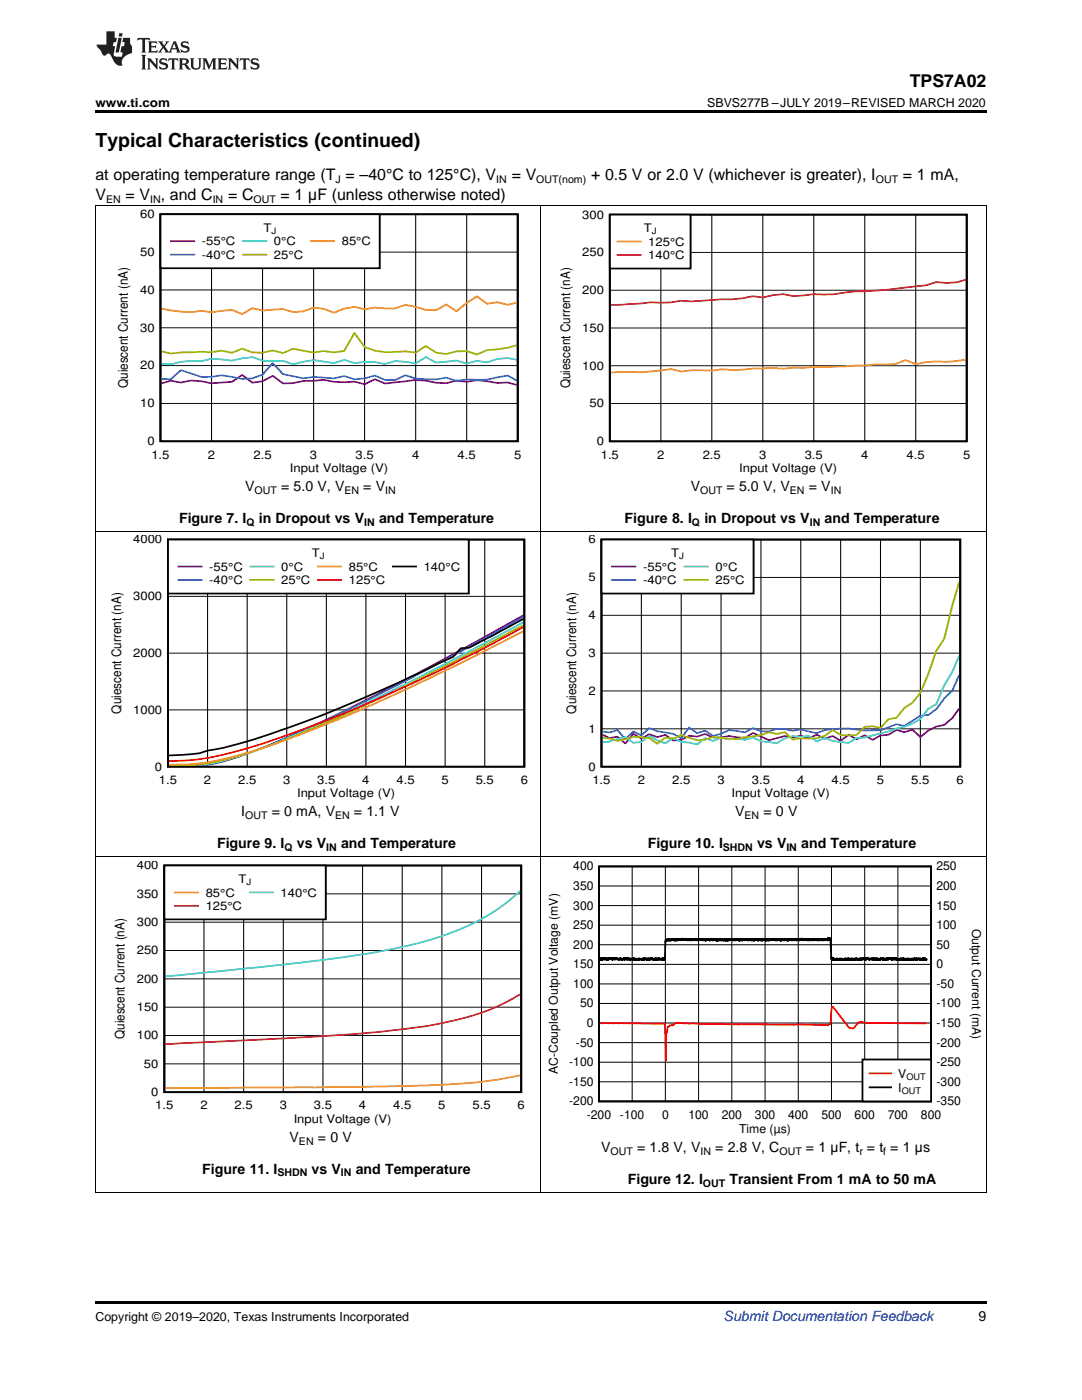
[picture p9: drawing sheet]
<svg xmlns="http://www.w3.org/2000/svg" width="216mm" height="279mm" viewBox="0 0 216 279" stroke-linecap="round" stroke-linejoin="round" font-family="sans-serif">
<defs><g id="words">
<text font-size="3.9" x="19" y="29.3">Typical Characteristics (continued)</text>
<text font-size="3.5" x="181.5" y="17.3">TPS7A02</text>
<g font-size="3.2">
<text x="19" y="36">at operating temperature range (T = –40°C to 125°C), V</text>
<text x="102.1" y="36">= V</text>
<text x="117.9" y="36">+ 0.5 V or 2.0 V (whichever is greater), I</text>
<text x="180.2" y="36">= 1 mA,</text>
<text x="19" y="39.9">V</text>
<text x="25" y="39.9">= V , and C</text>
<text x="45.5" y="39.9">= C</text>
<text x="56" y="39.9">= 1 µF (unless otherwise noted)</text>
</g>
<g font-size="2.8">
<text x="48.9" y="98">V</text>
<text x="56.1" y="98">= 5.0 V, V</text>
<text x="72.5" y="98">= V</text>
<text x="137.8" y="98">V</text>
<text x="145" y="98">= 5.0 V, V</text>
<text x="161.4" y="98">= V</text>
<text x="35.7" y="104.3">Figure 7. I</text>
<text x="51.6" y="104.3">in Dropout vs V</text>
<text x="75.6" y="104.3">and Temperature</text>
<text x="124.6" y="104.3">Figure 8. I</text>
<text x="140.5" y="104.3">in Dropout vs V</text>
<text x="164.5" y="104.3">and Temperature</text>
<text x="48.2" y="162.9">I</text>
<text x="54.2" y="162.9">= 0 mA, V</text>
<text x="70.6" y="162.9">= 1.1 V</text>
<text x="146.7" y="162.9">V</text>
<text x="152.3" y="162.9">= 0 V</text>
<text x="43.3" y="169.3">Figure 9. I</text>
<text x="59.2" y="169.3">vs V</text>
<text x="68.1" y="169.3">and Temperature</text>
<text x="129.3" y="169.3">Figure 10. I</text>
<text x="151.1" y="169.3">vs V</text>
<text x="159.9" y="169.3">and Temperature</text>
<text x="57.8" y="227.9">V</text>
<text x="63.4" y="227.9">= 0 V</text>
<text x="120" y="229.9">V</text>
<text x="127.1" y="229.9">= 1.8 V, V</text>
<text x="142.7" y="229.9">= 2.8 V, C</text>
<text x="160.8" y="229.9">= 1 µF, t = t = 1 µs</text>
<text x="40.4" y="234.2">Figure 11. I</text>
<text x="62.2" y="234.2">vs V</text>
<text x="71" y="234.2">and Temperature</text>
<text x="125.3" y="236.3">Figure 12. I</text>
<text x="145.6" y="236.3">Transient From 1 mA to 50 mA</text>
<text x="195.3" y="263.6">9</text>
</g>
<text font-size="2.8" fill="#0000c8" x="144.4" y="263.6">Submit Documentation Feedback</text>
<g font-size="2.6">
<text x="25.5" y="77.5" transform="rotate(-90 25.5 77.5)">Quiescent Current (nA)</text>
<text x="113.8" y="77.5" transform="rotate(-90 113.8 77.5)">Quiescent Current (nA)</text>
<text x="24.2" y="142.4" transform="rotate(-90 24.2 142.4)">Quiescent Current (nA)</text>
<text x="115" y="142.4" transform="rotate(-90 115 142.4)">Quiescent Current (nA)</text>
<text x="24.9" y="207.4" transform="rotate(-90 24.9 207.4)">Quiescent Current (nA)</text>
</g>
<g font-size="2.5">
<text x="19" y="21.4">www.ti.com</text>
<text x="141.1" y="21.4">SBVS277B –JULY 2019–REVISED MARCH 2020</text>
<text x="19" y="263.6">Copyright © 2019–2020, Texas Instruments Incorporated</text>
</g>
<g font-size="2.4">
<text x="114.4" y="173.7">400</text>
<text x="186.9" y="173.7">250</text>
<text x="114.4" y="177.6">350</text>
<text x="186.9" y="177.6">200</text>
<text x="114.4" y="185.4">250</text>
<text x="114.4" y="181.5">300</text>
<text x="186.9" y="185.4">100</text>
<text x="186.9" y="181.5">150</text>
<text x="194" y="185.3" transform="rotate(90 194 185.3)">Output Current (mA)</text>
<text x="114.4" y="189.3">200</text>
<text x="186.9" y="189.3">50</text>
<text x="114.4" y="197.2">100</text>
<text x="114.4" y="193.3">150</text>
<text x="186.9" y="197.2">-50</text>
<text x="186.9" y="193.3">0</text>
<text x="115.7" y="201.1">50</text>
<text x="186.9" y="201.1">-100</text>
<text x="114.9" y="208.9">-50</text>
<text x="117.1" y="205">0</text>
<text x="186.9" y="205">-150</text>
<text x="186.9" y="208.9">-200</text>
<text x="111.3" y="214.4" transform="rotate(-90 111.3 214.4)">AC-Coupled Output Voltage (mV)</text>
<text x="113.6" y="212.8">-100</text>
<text x="179.2" y="215.1">V</text>
<text x="186.9" y="212.8">-250</text>
<text x="113.6" y="220.6">-200</text>
<text x="113.6" y="216.7">-150</text>
<text x="179.2" y="217.9">I</text>
<text x="186.9" y="220.6">-350</text>
<text x="186.9" y="216.7">-300</text>
<text x="117.1" y="223.4">-200</text>
<text x="123.7" y="223.4">-100</text>
<text x="132.1" y="223.4">0</text>
<text x="137.4" y="223.4">100</text>
<text x="144" y="223.4">200</text>
<text x="147.5" y="226.2">Time (µs)</text>
<text x="150.6" y="223.4">300</text>
<text x="157.3" y="223.4">400</text>
<text x="163.9" y="223.4">500</text>
<text x="170.5" y="223.4">600</text>
<text x="177.1" y="223.4">700</text>
<text x="183.8" y="223.4">800</text>
</g>
<g font-size="2.3">
<text x="28" y="43.5">60</text>
<text x="52.6" y="46.3">T</text>
<text x="116.2" y="43.6">300</text>
<text x="128.4" y="46.4">T</text>
<text x="28" y="51.1">50</text>
<text x="40.3" y="49">-55°C</text>
<text x="40.3" y="51.7">-40°C</text>
<text x="54.7" y="49">0°C</text>
<text x="54.7" y="51.7">25°C</text>
<text x="68.2" y="49">85°C</text>
<text x="116.2" y="51.1">250</text>
<text x="129.4" y="49">125°C</text>
<text x="129.4" y="51.7">140°C</text>
<text x="28" y="58.6">40</text>
<text x="116.2" y="58.7">200</text>
<text x="28" y="66.2">30</text>
<text x="116.2" y="66.2">150</text>
<text x="28" y="73.7">20</text>
<text x="116.2" y="73.8">100</text>
<text x="28" y="81.3">10</text>
<text x="117.6" y="81.3">50</text>
<text x="29.4" y="88.8">0</text>
<text x="119.1" y="88.8">0</text>
<text x="30.2" y="91.5">1.5</text>
<text x="41.5" y="91.5">2</text>
<text x="50.6" y="91.5">2.5</text>
<text x="57.9" y="94.2">Input Voltage (V)</text>
<text x="61.9" y="91.5">3</text>
<text x="70.9" y="91.5">3.5</text>
<text x="82.2" y="91.5">4</text>
<text x="91.3" y="91.5">4.5</text>
<text x="102.6" y="91.5">5</text>
<text x="119.9" y="91.5">1.5</text>
<text x="131.1" y="91.5">2</text>
<text x="140.2" y="91.5">2.5</text>
<text x="147.5" y="94.2">Input Voltage (V)</text>
<text x="151.5" y="91.5">3</text>
<text x="160.6" y="91.5">3.5</text>
<text x="171.8" y="91.5">4</text>
<text x="180.9" y="91.5">4.5</text>
<text x="192.2" y="91.5">5</text>
<text x="26.6" y="108.5">4000</text>
<text x="41.8" y="113.9">-55°C</text>
<text x="56.1" y="113.9">0°C</text>
<text x="62.2" y="111.2">T</text>
<text x="69.6" y="113.9">85°C</text>
<text x="84.5" y="113.9">140°C</text>
<text x="117.4" y="108.5">6</text>
<text x="128.3" y="113.9">-55°C</text>
<text x="133.9" y="111.2">T</text>
<text x="142.8" y="113.9">0°C</text>
<text x="26.6" y="119.8">3000</text>
<text x="41.8" y="116.6">-40°C</text>
<text x="56.1" y="116.6">25°C</text>
<text x="69.6" y="116.6">125°C</text>
<text x="117.4" y="116">5</text>
<text x="128.3" y="116.6">-40°C</text>
<text x="142.8" y="116.6">25°C</text>
<text x="117.4" y="123.6">4</text>
<text x="26.6" y="131.1">2000</text>
<text x="117.4" y="131.1">3</text>
<text x="26.6" y="142.4">1000</text>
<text x="117.4" y="138.7">2</text>
<text x="117.4" y="146.2">1</text>
<text x="30.9" y="153.8">0</text>
<text x="117.4" y="153.8">0</text>
<text x="31.7" y="156.5">1.5</text>
<text x="40.7" y="156.5">2</text>
<text x="47.5" y="156.5">2.5</text>
<text x="56.5" y="156.5">3</text>
<text x="59.3" y="159.1">Input Voltage (V)</text>
<text x="63.3" y="156.5">3.5</text>
<text x="72.3" y="156.5">4</text>
<text x="79.1" y="156.5">4.5</text>
<text x="88.1" y="156.5">5</text>
<text x="94.9" y="156.5">5.5</text>
<text x="103.9" y="156.5">6</text>
<text x="118.2" y="156.5">1.5</text>
<text x="127.2" y="156.5">2</text>
<text x="134.1" y="156.5">2.5</text>
<text x="143.2" y="156.5">3</text>
<text x="146" y="159.1">Input Voltage (V)</text>
<text x="150" y="156.5">3.5</text>
<text x="159.1" y="156.5">4</text>
<text x="165.9" y="156.5">4.5</text>
<text x="175" y="156.5">5</text>
<text x="181.8" y="156.5">5.5</text>
<text x="190.9" y="156.5">6</text>
<text x="27.3" y="173.5">400</text>
<text x="27.3" y="179.1">350</text>
<text x="41" y="178.9">85°C</text>
<text x="47.6" y="176.3">T</text>
<text x="56" y="178.9">140°C</text>
<text x="27.3" y="184.8">300</text>
<text x="41" y="181.6">125°C</text>
<text x="27.3" y="190.5">250</text>
<text x="27.3" y="196.1">200</text>
<text x="27.3" y="201.8">150</text>
<text x="27.3" y="207.4">100</text>
<text x="28.7" y="213.1">50</text>
<text x="30.2" y="218.7">0</text>
<text x="31" y="221.4">1.5</text>
<text x="40" y="221.4">2</text>
<text x="46.8" y="221.4">2.5</text>
<text x="55.8" y="221.4">3</text>
<text x="62.6" y="221.4">3.5</text>
<text x="71.6" y="221.4">4</text>
<text x="78.4" y="221.4">4.5</text>
<text x="87.5" y="221.4">5</text>
<text x="94.3" y="221.4">5.5</text>
<text x="103.3" y="221.4">6</text>
<text x="58.6" y="224.1">Input Voltage (V)</text>
</g>
<g font-size="2.1">
<text x="21.2" y="40.5">EN</text>
<text x="30" y="40.5">IN</text>
<text x="42.4" y="40.5">IN</text>
<text x="50.6" y="40.5">OUT</text>
<text x="67" y="36.6">J</text>
<text x="99" y="36.6">IN</text>
<text x="107" y="36.6">OUT(nom)</text>
<text x="174.8" y="36.6">OUT</text>
<text x="50.8" y="98.5">OUT</text>
<text x="68.7" y="98.5">EN</text>
<text x="76.9" y="98.5">IN</text>
<text x="139.7" y="98.5">OUT</text>
<text x="157.6" y="98.5">EN</text>
<text x="165.8" y="98.5">IN</text>
<text x="49.2" y="104.9">Q</text>
<text x="72.7" y="104.9">IN</text>
<text x="138.1" y="104.9">Q</text>
<text x="161.6" y="104.9">IN</text>
<text x="48.9" y="163.5">OUT</text>
<text x="66.9" y="163.5">EN</text>
<text x="148.6" y="163.5">EN</text>
<text x="56.8" y="169.8">Q</text>
<text x="65.1" y="169.8">IN</text>
<text x="144.3" y="169.8">SHDN</text>
<text x="156.9" y="169.8">IN</text>
<text x="59.7" y="228.4">EN</text>
<text x="121.8" y="230.5">OUT</text>
<text x="139.8" y="230.5">IN</text>
<text x="155.5" y="230.5">OUT</text>
<text x="171.5" y="230.5">r</text>
<text x="176.2" y="230.5">f</text>
<text x="55.4" y="234.8">SHDN</text>
<text x="68" y="234.8">IN</text>
<text x="140.3" y="236.9">OUT</text>
</g>
<g font-size="1.8">
<text x="54.2" y="46.7">J</text>
<text x="130" y="46.8">J</text>
<text x="63.8" y="111.6">J</text>
<text x="135.5" y="111.6">J</text>
<text x="49.2" y="176.7">J</text>
<text x="180.9" y="215.5">OUT</text>
<text x="179.9" y="218.3">OUT</text>
</g>
</g></defs>
<path d="M19 259.7h177.8v.5h-177.8z" fill="#000"/>
<g fill="none" stroke="#000" stroke-width=".2">
<path d="M19.1 171v67.1M107.9 171v67.1M119.5 176.8h66.3M126.1 172.9v46.9M132.8 172.9v46.9M139.4 172.9v46.9M146 172.9v46.9M152.7 172.9v46.9M159.3 172.9v46.9M165.9 172.9v46.9M172.5 172.9v46.9M179.2 172.9v46.9"/>
<path d="M196.8 171v67.1M119.5 196.4h66.3M119.5 192.5h66.3M119.5 188.5h66.3M119.5 184.6h66.3M119.5 180.7h66.3M119.5 215.9h66.3M119.5 212h66.3M119.5 208.1h66.3M119.5 204.2h66.3M119.5 200.3h66.3M19 238h177.8"/>
</g>
<path d="M119.5 172.9h66.3v46.9h-66.3zM119.7 191.4v.2l.1-.3v.2v-.2l.1 .2 .1-.2 .1 .3 .1-.3v.2v-.2l.2 .1v-.2v.2l.1-.2v.3l.1-.2 .1 .2v-.2v.2l.2-.2v.2l.1-.3 .1 .3v-.3l.1 .4 .2-.4 .1 .3v-.3v.2v-.2l.2 .3v-.3v.3l.1-.4v.3l.1-.2 .2 .3 .1-.3 .1 .3v-.2l.1 .2v-.2l.2 .2v-.2v.2l.1-.2v.2l.1-.2 .1 .2v-.3v.3l.1-.3v.3l.1-.3v.2v-.2l.1 .2v-.2l.2 .3 .1-.2 .1 .2 .1-.2v.2l.1-.2 .1 .2v-.2l.2 .2v-.1l.1 .2v-.3l.1 .2v-.2l.1 .2v-.2l.1 .1v-.1v.2l.2-.3v.4v-.3l.1 .1v-.2l.1 .2v-.2v.2l.1-.2 .1 .3 .1-.3v.3l.1-.3 .1 .3 .1-.2 .1 .3 .1-.3 .1 .2v-.2l.1 .2 .1-.2 .2 .2v-.2v.2l.1-.2v.2v-.3l.1 .4 .1-.4 .2 .3v-.2v.2l.1-.2v.2l.1-.2 .1 .2v-.1v.2l.1-.3v.3v-.2l.1 .1v-.1v.1v-.2l.1 .2 .2-.2v.2v-.2l.1 .2 .1-.1v.1l.1-.2 .2 .1v-.1v.2l.2-.1v.2v-.3l.2 .2v-.2v.2l.1-.2 .1 .2v-.2v.2l.2-.2 .1 .1 .1-.1v.2l.2-.2v.3v-.3l.1 .2 .1-.2v.2l.1-.2v.2v-.2l.1 .2 .2-.2v.2l.1-.3v.3v-.2v.1l.2-.1v.1l.1-.1 .1 .3 .1-.3 .1 .2v-.2l.1 .3v-.3l.1 .2 .1-.2v.2v-.2l.1 .2v-.2l.1 .2 .1-.3 .1 .4 .2-.3 .1 .2 .1-.2v.2l.2-.2v.2l.1-.2 .1 .2v-.2v.2l.1-.2 .1 .2v-.2l.1 .3v-.3v.2l.1-.2 .1 .2v-.2l.1 .2 .2-3.6 .2-.4 .1 .2 .1-.2 .1 .2 .1-.2v.2l.2-.2v.2v-.2l.2 .2 .1-.2v.2l.1-.3v.2l.1-.1 .1 .1 .1-.2v.3v-.3l.1 .2v-.2l.1 .3 .1-.2 .1 .3v-.3v.1l.1-.1v.2l.1-.3v.3l.2-.2v.2v-.3v.3l.1-.2 .1 .1v-.2l.1 .2 .1-.2v.2l.1-.2v.3l.1-.3 .1 .2v-.2l.1 .3 .2-.4v.3v-.3l.1 .3v-.3v.3l.2-.2 .2 .2v-.2v.2l.1-.1v.1l.1-.2v.2l.2-.3v.3l.1-.2 .1 .3 .1-.3v.3v-.2l.1 .1 .2-.2v.3l.1-.3 .1 .2 .1-.2v.3v-.2l.1 .2 .1-.3v.2l.2-.2v.2l.1-.2v.3l.1-.3 .1 .2 .1-.3v.3l.2-.1v.2l.2-.2v.2v-.3l.1 .2v-.2l.1 .2v-.2l.1 .2v-.1l.2 .1 .1-.2v.2l.1-.2v.2v-.2l.1 .2 .1-.2v.2l.1-.2 .1 .3v-.2l.1 .2 .1-.3 .2 .2 .1-.1v.3l.1-.3v.2l.1-.2 .1 .2v-.3l.1 .2 .1-.2 .1 .2v-.2l.1 .2 .1-.1 .1 .2v-.2v.2l.1-.3 .1 .3 .2-.4v.3v-.2l.1 .2 .1-.2v.3l.1-.3v.2l.1-.1v.1l.1-.2v.3l.2-.3v.2l.1-.1 .1 .2v-.2l.1 .2 .2-.3v.3l.1-.3 .1 .3v-.2l.1 .2 .1-.3 .1 .3 .1-.4v.4l.1-.3v.3l.1-.2 .1 .2v-.3l.2 .3v-.2l.1 .2 .2-.2v.2v-.3l.2 .3v-.3v.3l.1-.3v.3v-.2l.2 .2v-.2l.1 .3 .1-.4 .1 .3v-.3l.1 .2 .1-.2 .1 .2v-.2l.1 .2 .1-.2 .1 .3 .1-.3 .1 .3 .1-.3 .1 .2 .1-.2v.3l.1-.2v.2l.1-.3v.3v-.2v.2l.1-.2v.1l.1-.2 .2 .1 .1-.1 .1 .2 .1-.2 .1 .4v-.3v.2l.1-.2 .1 .2 .1-.2 .1 .1v-.2v.3l.1-.2 .1 .2v-.2v.2l.2-.3v.2l.1-.2v.2l.2-.2v.3l.1-.3 .1 .3 .1-.3v.3l.1-.2v.1v-.2l.1 .2 .1-.1 .1 .2v-.2v.2v-.3l.1 .3v-.3l.1 .3v-.2l.1 .1 .1-.2v.3l.1-.3 .1 .3v-.3v.3l.2-.2v.2v-.3l.1 .3v-.2l.2 .2v-.3l.1 .3 .1-.3 .1 .3 .1-.3 .2 .2 .1-.3 .2 .4 .2-.2 .2 .2 .1-.2 .1 .2 .1-.2 .1 .2v-.2v.2l.2-.3v.2v-.2l.1 .2v-.1l.1 .2 .1-.2 .2 .2v-.2v.3l.1-.3v.2v-.2l.1 .2 .1-.3v.3l.1-.3 .2 .4v-.3l.1 .1 .1-.1v.2l.2-.3 .1 .3 .2-.3 .1 .2v-.2l.2 .3v-.3l.2 .3v-.3l.1 .3 .1-.3v.3l.1-.2 .1 .2v-.3v.2l.2-.1v.2l.2-.3v.2l.1-.2 .1 .2v-.2v.3l.1-.3v.3v-.3l.1 .3 .1-.2 .1 .2 .1-.3v.2l.1-.1v.2v-.2l.1 .1v-.1l.1 .2 .1-.2v.2l.1-.2 .1 .1v-.1l.2 .1v-.2l.1 .3v-.3v.3l.1-.3 .1 .4 .1-.3 .1 .2v-.3v.2v-.2l.1 .2 .2-.2v.2v-.2l.1 .1 .1-.1 .1 .3v-.3l.1 .2 .1-.1v.2v-.3l.1 .2 .1-.2 .1 .2v-.2l.1 .3v-.3l.1 .3 .1-.2 .1 .2 .1-.3v.3l.1-.3v.2l.1-.1 .1 .2v-.2v.2l.1-.3v.3l.1-.3 .1 .2 .1-.2v.2l.1-.2v.2l.1-.2v.2v-.3l.1 .3v-.2l.1 .2v-.2l.2 .2v-.2l.1 .3v-.4l.1 .3v-.2l.2 .2v-.2v.2l.1-.3 .1 .3 .1-.2v.3v-.3l.1 .3v-.3l.1 .2 .1-.1v.2l.1-.3 .2 .3v-.3v.2l.2-.1 .1 .2v-.3l.1 .2 .1-.2v.2l.1-.2 .1 .3 .1-.2 .1 .2 .1-.3 .1 .2 .1-.2 .1 .2v-.2l.1 .2v-.2v.3l.1-.3v.2l.1-.2 .1 .3v-.3l.1 .3 .1-.3 .1 .2 .1-.2v.3l.1-.3v.2v-.2l.1 .2 .1-.1v.2l.1-.3v.3v-.3l.1 .3 .2-.3v.3v-.3l.1 .2 .1-.2v.2l.1-.1 .1 .1 .1-.2v.2v-.2v.1h.2v.2v-.3l.1 .3v-.5l.1 .3 .1-.2v.2l.1-.2v.3v-.3l.1 .2 .1-.2 .2 3.6 .1 .6 .2-.2 .1 .2v-.3l.2 .4v-.2v.2l.1-.3 .1 .3v-.2l.1 .1 .1-.2v.3l.1-.3 .1 .3v-.3v.3l.1-.3v.3v-.2v.1l.2-.1 .1 .1v-.2v.2l.2-.2v.2v-.2l.1 .2 .1-.2v.3l.1-.2v.2l.1-.2 .1 .1v-.1l.2 .2 .1-.2v.2v-.3l.1 .3 .1-.3v.2v-.2v.2l.1-.2 .2 .2v-.2v.2l.2-.2v.2v-.2l.1 .3 .1-.3 .1 .3v-.2l.2 .1v-.2l.2 .2v-.2l.1 .2v-.2l.1 .2 .1-.2 .1 .3 .1-.2v.1l.1-.2v.3l.1-.3 .1 .3v-.3l.1 .2 .1-.2v.2l.1-.2 .1 .2v-.2l.1 .3v-.3l.2 .2v-.2v.2v-.2l.1 .2 .1-.1v.1v-.3l.1 .3v-.2v.2l.2-.2 .1 .1 .1-.1v.2l.2-.2v.1l.2-.1 .1 .3 .1-.4 .1 .3 .2-.2 .1 .1v-.2v.2l.1-.2 .1 .2 .1-.1v.3l.1-.3v.2l.1-.2v.2l.2-.2v.2l.1-.2 .1 .2 .1-.2 .1 .2 .1-.3 .1 .3v-.2v.2l.1-.2v.2l.1-.2 .1 .2 .1-.2v.2l.1-.2 .1 .2v-.3l.2 .3 .1-.2v.2l.1-.1v.1v-.1l.1 .2v-.3v.2l.1-.2 .1 .2 .1-.3 .1 .2h.1v.1v-.2l.1 .2 .1-.2v.2v-.2l.1 .3 .2-.3v.3l.1-.3v.2l.1-.2 .1 .2 .1-.2v.3l.1-.4 .2 .3v-.2v.2l.2-.3 .1 .2v-.2v.2l.2-.2v.2v-.2v.3l.1-.3 .1 .3v-.2l.1 .2v-.2v.2l.1-.2v.1l.1-.1v.1l.1-.1v.2l.1-.3v.3l.1-.2 .1 .2 .1-.2v.2l.1-.3 .1 .3v-.3l.3 .3 .1-.2 .1 .3 .1-.3 .1 .2v-.1v.1l.2-.2v.2v-.3l.2 .4 .1-.3 .1 .2v-.3v.4l.1-.4v.3l.1-.2v.2v-.2l.1 .3 .2-.2v.3v-.3l.1 .2v-.2l.1 .1v-.2v.2v-.2l.1 .3 .1-.3 .1 .2 .1-.2 .2 .3 .1-.2v.1v-.1l.1 .1 .1-.2v.2v-.2l.2 .3v-.3l.1 .2 .1-.2v.2l.1-.2 .1 .2v-.2v.2l.1-.2 .1 .2v-.2l.1 .2 .1-.2v.2v-.2v.1l.1-.1 .1 .3v-.3l.2 .2 .1-.2v.2v-.2l.2 .2 .1-.2 .1 .2v-.2l.1 .2 .1-.2 .1 .2 .1-.2v.3v-.4l.1 .4 .1-.3v.3l.1-.4v.3l.1-.2 .1 .2v-.2v.2l.1-.2 .1 .3v-.2v.2l.1-.2" fill="none" stroke="#000" stroke-width=".36"/>
<path d="M119.7 204.2l13 .1 .2 7.3 .1-5.8 .1 .2 .1-1.1 .2 .1 .3-.4h.6l.6-.5 6 .3h19.1l5.2 .3 .2-.3h.3l.2-3 .1-.5h.2l3.3 4.3 .8 .1 .9-1.2 .6-.2 1.5 .3h11.6" fill="none" stroke="#f00" stroke-width=".36"/>
<path d="M172.1 211.4h13.7v8.4h-13.7z" fill-rule="evenodd" fill="#fff"/>
<path d="M32.8 172.7h71.2v45.3h-71.2zM172.1 211.4h13.7v8.4h-13.7zM173.5 217h4.3" fill="none" stroke="#000" stroke-width=".36"/>
<path d="M173.5 214.2h4.3" fill="none" stroke="#f00" stroke-width=".36"/>
<g fill="none" stroke="#000" stroke-width=".2">
<path d="M32.8 178.4h71.2M40.7 172.7v45.3M48.6 172.7v45.3M56.5 172.7v45.3M64.4 172.7v45.3M72.3 172.7v45.3M80.3 172.7v45.3M88.2 172.7v45.3M96.1 172.7v45.3M32.8 195.4h71.2M32.8 189.7h71.2M32.8 184h71.2"/>
<path d="M32.8 212.3h71.2M32.8 206.7h71.2M32.8 201h71.2"/>
</g>
<path d="M103.8 214.6a113.2 113.2 0 0 1-22 2.1l-18.9 .3-29.9 .1" fill="none" stroke="#f99b15" stroke-width=".36"/>
<path d="M103.8 198.4a44.5 44.5 0 0 1-15.6 5.8 238.1 238.1 0 0 1-30.1 3l-25.1 1.2" fill="none" stroke="#d8181c" stroke-width=".36"/>
<path d="M103.8 177.8a43.5 43.5 0 0 1-18.8 10 176.2 176.2 0 0 1-26.9 4.5l-25.1 2.5" fill="none" stroke="#3cc" stroke-width=".36"/>
<path d="M32.8 172.7h32.2v10.8h-32.2z" fill-rule="evenodd" fill="#fff"/>
<path d="M33.5 107.7h71.1v45.3h-71.1zM104.4 123.5l-10.8 5.8-1.6 .1-1.6 1.7a354.2 354.2 0 0 1-30 13.1l-1.6 .6a108.7 108.7 0 0 1-15.8 4.7l-1.6 .3a20.4 20.4 0 0 1-6.3 .9l-1.4 .1M32.8 172.7h32.2v10.8h-32.2z" fill="none" stroke="#000" stroke-width=".36"/>
<path d="M34.9 178.1h4.6" fill="none" stroke="#f99b15" stroke-width=".36"/>
<path d="M34.9 180.8h4.6" fill="none" stroke="#d8181c" stroke-width=".36"/>
<path d="M104.4 124.2l-2.9 1.6a497.2 497.2 0 0 1-42.7 20.9 90.6 90.6 0 0 1-17.4 5.8l-3.1 .2-4.6 .1M49.9 178.1h4.6" fill="none" stroke="#3cc" stroke-width=".36"/>
<g fill="none" stroke="#000" stroke-width=".2">
<path d="M19.1 106.1v64.9M33.5 119h71.1M41.4 107.7v45.3M49.3 107.7v45.3M57.2 107.7v45.3M65.1 107.7v45.3M73 107.7v45.3M80.9 107.7v45.3M88.8 107.7v45.3M96.7 107.7v45.3M107.9 106.1v64.9M196.8 106.1v64.9"/>
<path d="M33.5 130.3h71.1M33.5 141.7h71.1M19 171h177.8"/>
</g>
<path d="M104.4 122.8l-6.1 3.4a543.2 543.2 0 0 1-37.9 19.6 103.3 103.3 0 0 1-17.4 6.5 45.9 45.9 0 0 1-9.3 .5" fill="none" stroke="#800080" stroke-width=".36"/>
<path d="M104.4 123.2l-1.4 .7a547.7 547.7 0 0 1-42.6 22 101.1 101.1 0 0 1-17.4 6.4 43.3 43.3 0 0 1-9.3 .5" fill="none" stroke="#36f" stroke-width=".36"/>
<path d="M104.4 124.8l-1.4 .7a503.3 503.3 0 0 1-41 20 113.9 113.9 0 0 1-19 6.6 38.6 38.6 0 0 1-9.3 .6" fill="none" stroke="#9c0" stroke-width=".36"/>
<path d="M104.4 126a433.5 433.5 0 0 1-47.2 21.6 87.1 87.1 0 0 1-17.4 4.8l-6.1 .2" fill="none" stroke="#f90" stroke-width=".36"/>
<path d="M104.4 125.1a327.6 327.6 0 0 1-51.9 23.3 65.5 65.5 0 0 1-15.8 3.4l-3 .1" fill="none" stroke="#f00" stroke-width=".36"/>
<path d="M33.5 107.7h60v10.8h-60z" fill-rule="evenodd" fill="#fff"/>
<path d="M33.5 107.7h60v10.8h-60zM78.4 113.1h4.6M120 107.7h71.6v45.3h-71.6z" fill="none" stroke="#000" stroke-width=".36"/>
<path d="M35.6 113.1h4.6M191.4 141.4l-1.4 1.9-1.6 1.4-1.6 .3-1.6 .8-1.6 1.3-1.5-1.5-1.6 .5-1.6-.4-1.6 .9-1.6 .2-1.6 .9-1.6-1-1.6 .9-1.6-1-1.6 1.2-1.5-.9-1.6 .6-1.6-.9-1.6 .7-1.6-.5-1.6 .4-1.6-.3-3.2 .8-3.2-1.4-1.6 1-3.1-.4-1.6 .3h-1.6l-1.6-.7-1.6 .5-1.6-.2-1.6 .9-1.6 .1-1.6-1.1-1.5 .4-1.6-.6-1.6 .9-1.6-.9-1.6 1.9-1.6-1.4-1.6 .3-1.4-.7" fill="none" stroke="#800080" stroke-width=".36"/>
<path d="M35.6 115.7h4.6M191.4 134.7l-1.4 3.2-1.6 1.5-1.6 2.1-1.6 1.2-1.6 .1-3.1 2.1-1.6-.4-3.2 1.3a23.3 23.3 0 0 1-6.4-.4l-4.7 .3-1.6 .6-3.2-.7-1.6 .2-1.6-.3-1.6-.1-1.6 .6-1.6-.1-1.6-.6-1.6 .9-3.1-.5-1.6 .7-1.6 .5-1.6-1.1-1.6 .5-1.6-1.1-1.6 2.1-1.6-.8-3.1-.6-1.6-.6-1.6 1.5-1.6-.8-1.6 1.5-1.6-1.8-1.6 .5-1.4-.2" fill="none" stroke="#36f" stroke-width=".36"/>
<path d="M50 113.1h4.6M191.4 130.9l-1.4 3.2-1.6 2.7-1.6 3.7-1.6 .9-1.6 2.1-1.5 .9-1.6 .6-8 2.2-1.6 .1-1.6 1-3.1-.4-1.6-.6-1.6 .7-1.6-1.1-1.6 .2-1.6-.2-1.6 .4-1.6 1-3.2-.4-1.6-.7-1.6 .4-1.5-.2-1.6 .2-1.6-.4-1.6 .7-1.6-.6-1.6 1.3-1.6-.4-1.6-.1-1.6-.8-1.6 1-1.5-.5-1.6-.9-1.6 1.2-1.6 .1-1.6-1.1-3.2 .9-1.4 .1" fill="none" stroke="#3cc" stroke-width=".36"/>
<path d="M50 115.7h4.6M191.4 116.2l-1.4 4.7-1.6 6.6-1.6 2.4-1.6 4.6-1.6 3.8-1.5 2-1.6 1-1.6 2-1.6 .2-1.6 1.8-1.6-.3-1.6 .1-1.6 1.6-1.6 .1-1.6-.1-1.5-1-1.6 1.2-1.6 .4h-3.2l-1.6 .3-1.6-1.5-1.6 .4-1.6-.4-1.6 .6-4.7 .8-4.8-.4-1.6 .5-1.6 .1-3.2-1-1.6 .7-1.6-.2-1.5 1.2-1.6-1.1-1.6-.2h-1.6l-3.2 .8-1.6-.5-1.4-.2" fill="none" stroke="#9c0" stroke-width=".36"/>
<path d="M63.5 113.1h4.6" fill="none" stroke="#f90" stroke-width=".36"/>
<path d="M63.5 115.7h4.6" fill="none" stroke="#f00" stroke-width=".36"/>
<g fill="none" stroke="#000" stroke-width=".2">
<path d="M120 115.2h71.6M128 107.7v45.3M135.9 107.7v45.3M143.9 107.7v45.3M151.8 107.7v45.3M159.8 107.7v45.3M167.7 107.7v45.3M175.7 107.7v45.3M183.6 107.7v45.3M120 137.9h71.6M120 130.3h71.6M120 122.8h71.6"/>
<path d="M120 145.5h71.6"/>
</g>
<path d="M120 107.7h30.4v10.8h-30.4z" fill-rule="evenodd" fill="#fff"/>
<path d="M32 42.8h71.3v45.3h-71.3zM120 107.7h30.4v10.8h-30.4z" fill="none" stroke="#000" stroke-width=".36"/>
<path d="M32.2 76.5l1.9-.5 2 .4 2-.5 2.1 .2 2 .4 4.1-.3 2-1.4 2.1 1.6 2-.3 2-1.1 2.1 1.5h2l2-.5 4.1-.2 2 .4 2.1 .1 2-.1 2.1 .5 2-1 2 .8 6.1-.7 2.1 .2 2 .4 2.1 .1 2-.6 2 .3 2.1-.3 4 .5 2.1-.1 1.8 .5M122.1 113.1h4.7" fill="none" stroke="#800080" stroke-width=".36"/>
<path d="M32.2 75.6l1.9 .1 2-1.8 4.1 1.3h2l2-.3 4.1 .7 2.1-.1 2-.7 2-2.3 2.1 2.2 4 .8 2.1-.3 4 .3 2.1-.4 2 .6 2.1-.2 2-.6 2 .9h2.1l2-.9 2 .6 4.1 .2 2.1-.3 2 .6 2-.3 4.1 .1 4.1-.8 1.8 1M122.1 115.7h4.7" fill="none" stroke="#36f" stroke-width=".36"/>
<path d="M103.1 71.8l-1.8-.3-2.1 .1-2 .7-2-.3-2.1 .6-2-.6-4.1 .4-2-1.1-2.1 1.2-4-.4-2.1 .5-2-.3h-2l-2.1 .2-2-.7-2.1 .7-4-.6-4.1 .8-2-.7h-4.1l-2-.7-2.1 .2-2 .5-4.1-.4-2 .5-2.1-.1-2 .2-2 .5-1.9-.1M136.6 113.1h4.6" fill="none" stroke="#3cc" stroke-width=".36"/>
<path d="M103.1 68.9l-1.8 .5-4.1 .5-2 .8-2.1-.6h-2l-2 .5-2.1-.2-2-1.4-2.1 1.4-2-.3-4.1 .2-2-.3-2-.7-2.1-2.9-2 3.6-2.1 .3-2-.2-2 .3-4.1-.8-2 .9-2.1-.6-2 .5-2-.1-2.1-.7-2 .8-2.1-.4-2 .3h-6.1l-2 .3-1.9-.5M136.6 115.7h4.6" fill="none" stroke="#9c0" stroke-width=".36"/>
<g fill="none" stroke="#000" stroke-width=".2">
<path d="M19.1 41.1v65M32 57.9h71.3M32 50.3h71.3M42.2 42.8v45.3M52.4 42.8v45.3M62.6 42.8v45.3M72.8 42.8v45.3M82.9 42.8v45.3M93.1 42.8v45.3M107.9 41.1v65M196.8 41.1v65M32 73h71.3"/>
<path d="M32 65.4h71.3M32 80.5h71.3M19 106h177.8"/>
</g>
<path d="M103.1 60.4l-1.8 .4-2.1-.5-2 .3-2-1.5-2.1 1.4-2 1.6-2-1.3-2.1 1.1h-2l-4.1-1.1-2 .7-4.1-.1-2 .3-2.1-.5-2 .4-2.1 .8-2-.8-2-.2-2.1 .7-2 .2-2-.6-4.1 .3-2-.5-2.1 1.2-2-.9-4.1 .5-2-.3a21 21 0 0 1-8-.4" fill="none" stroke="#f90" stroke-width=".36"/>
<path d="M32 42.8h43.8v10.7h-43.8z" fill-rule="evenodd" fill="#fff"/>
<path d="M32 42.8h43.8v10.7h-43.8zM121.7 42.8h71.2v45.3h-71.2z" fill="none" stroke="#000" stroke-width=".36"/>
<path d="M34.1 48.1h4.6" fill="none" stroke="#800080" stroke-width=".36"/>
<path d="M34.1 50.8h4.6" fill="none" stroke="#36f" stroke-width=".36"/>
<path d="M48.5 48.1h4.6" fill="none" stroke="#3cc" stroke-width=".36"/>
<path d="M48.5 50.8h4.6" fill="none" stroke="#9c0" stroke-width=".36"/>
<path d="M62 48.1h4.7" fill="none" stroke="#f90" stroke-width=".36"/>
<path d="M121.7 57.9h71.2M121.7 50.4h71.2M131.9 42.8v45.3M142 42.8v45.3M152.2 42.8v45.3M162.4 42.8v45.3M172.6 42.8v45.3M182.7 42.8v45.3M121.7 73h71.2M121.7 65.5h71.2M121.7 80.5h71.2" fill="none" stroke="#000" stroke-width=".2"/>
<path d="M192.7 71.8l-3.9 .4-2-.1-2 .2-2.1 .4-2-.8-2 .8h-4.1l-6.1 .4-10.2 .3-2 .2a49.1 49.1 0 0 0-8.2 .2l-4-.1-2.1 .3-4-.1-2.1 .2-2-.4a53.4 53.4 0 0 1-10.2 .5l-1.8 .1" fill="none" stroke="#f99b15" stroke-width=".36"/>
<path d="M192.7 55.8l-1.8 .5-2.1 .2-2-.2-2 .7-10.2 1a41.8 41.8 0 0 0-8.2 .7h-4l-4.1 .4-2-.4-2.1 .2-2 .5-2-.3-2.1 .4-2 .2h-2l-6.1 .5-2.1-.2-2 .4-4.1-.1-2 .3-5.9 .2" fill="none" stroke="#d8181c" stroke-width=".36"/>
<path d="M121.7 42.8h16.1v10.8h-16.1z" fill-rule="evenodd" fill="#fff"/>
<path d="M121.7 42.8h16.1v10.8h-16.1z" fill="none" stroke="#000" stroke-width=".36"/>
<path d="M123.2 48.2h4.6" fill="none" stroke="#f99b15" stroke-width=".36"/>
<path d="M123.2 50.9h4.6" fill="none" stroke="#d8181c" stroke-width=".36"/>
<path d="M19 41.1h177.8" fill="none" stroke="#000" stroke-width=".2"/>
<path d="M19 22h177.8v.5h-177.8z" fill="#000"/>
<g fill="#231f20">
<path d="M27.5 7.6l-.1 .5 .4-.2h.6v.1v2.1l-.2 .4h1l-.3-.4v-2.1l.1-.1h.5l.5 .2-.2-.5zM29.5 8.3l.2 .3v1.5l-.2 .4h1.8l.2-.6a1.04 1.04 0 0 1-1.3 .2v-.7h.6l.3 .2v-.6l-.3 .2h-.6v-.6l.8-.1 .4 .3-.2-.5zM31.5 8.3l.9 1.1-.9 1.1h.8l-.2-.2 .5-.7 .4 .7-.2 .2h1.5l-.1-.2 .1-.4h.9l.1 .4-.2 .2h1l-.3-.3-.7-1.9h-.5l-.9 2-.8-1 .9-1h-.8l.1 .3-.3 .5-.4-.6 .2-.2zM34.7 8.6l.4 1h-.7zM36.3 8.4a.63 .63 0 0 0-.2 .7 .63 .63 0 0 0 .6 .4l.6 .2 .1 .2a.75 .75 0 0 1-.7 .4 .75 .75 0 0 1-.6-.5l.1 .7 .1-.1a1.11 1.11 0 0 0 1.5-.6 1.13 1.13 0 0 0-1.2-.8l-.1-.4a1.04 1.04 0 0 1 1.2 .2l-.2-.5-.1 .1-.5-.2zM28.2 10.9l.2 .4v2.2l-.2 .4h1l-.3-.4v-2.2l.3-.4zM29.3 11.6l.3 .4v1.5l-.3 .4h.8l-.2-.4v-1.3l1.5 1.7v-1.9l.2-.4h-.7l.2 .4v.9l-1.1-1.3zM32 11.8a.62 .62 0 0 0-.2 .7 .62 .62 0 0 0 .6 .4l.6 .1 .1 .3a.76 .76 0 0 1-.7 .3 .76 .76 0 0 1-.6-.4l.1 .7 .1-.1a1.11 1.11 0 0 0 1.5-.6 1.13 1.13 0 0 0-1.2-.8l-.1-.4a1.04 1.04 0 0 1 1.2 .2l-.2-.6-.1 .1-.5-.1zM33.7 11.6l-.2 .6a.61 .61 0 0 1 .8-.3v1.6l-.2 .4h.9l-.2-.4v-1.6a.63 .63 0 0 1 .8 .3l-.2-.6zM35.6 11.6l.3 .4v1.5l-.3 .4h1l-.2-.2v-.8l.5 .2a.76 .76 0 0 0 1.2 .7l-1-1a.58 .58 0 0 0 .6-.5 .58 .58 0 0 0-.5-.6zM36.4 11.9h.1a.45 .45 0 0 1 .5 .1 .45 .45 0 0 1 .1 .5l-.7 .2zM37.9 11.6l.2 .2a2.17 2.17 0 0 0 .3 1.9 .99 .99 0 0 0 1.6-.6v-1.1l.2-.4h-.7l.2 .2a1.92 1.92 0 0 1-.2 1.8 .6 .6 0 0 1-.9-.5v-1.1l.2-.4zM40.4 11.6l.2 .4v1.5l-.2 .4h.7l-.2-.4v-1.4l.8 1.8 .8-1.8v1.4l-.2 .4h.9l-.2-.4v-1.5l.2-.4h-.8l-.6 1.5-.6-1.5zM43.4 11.6l.2 .4v1.5l-.2 .4h1.8l.2-.6a1.04 1.04 0 0 1-1.3 .1v-.6h.5l.4 .2v-.6l-.4 .2h-.5v-.7h.8l.3 .3-.1-.6zM45.5 11.6l.2 .4v1.5l-.2 .4h.7l-.2-.4v-1.3l1.5 1.7v-1.9l.2-.4h-.7l.2 .4v.9l-1.1-1.3zM47.9 11.6l-.1 .6a.61 .61 0 0 1 .8-.3v1.6l-.3 .4h1l-.3-.4 .1-1.6a.63 .63 0 0 1 .7 .3l-.1-.6zM50.2 11.8a.62 .62 0 0 0-.2 .7 .62 .62 0 0 0 .6 .4l.6 .1 .2 .3a.76 .76 0 0 1-.8 .3 .76 .76 0 0 1-.6-.4l.1 .7 .2-.1a1.11 1.11 0 0 0 1.5-.6 1.13 1.13 0 0 0-1.3-.8l-.1-.4a1.04 1.04 0 0 1 1.2 .2l-.1-.6-.2 .1-.5-.1z"/>
<path d="M21.2 6.3v2.6h-1.9l.1 .4 .7 .9a.91 .91 0 0 0 1 .8 .56 .56 0 0 1 .5-.3 .56 .56 0 0 1 .5 .3l.4 .8a1.53 1.53 0 0 0 1.9 1.2 1.54 1.54 0 0 1 1-2.1l.9-.3v-1.4a1.52 1.52 0 0 1-.3-1.6h-1.4l-.2 .8h.5l-.2 .8h-.4l-.2 1v.2l.4 .1-.2 .8a1.93 1.93 0 0 1-1.6-.3l.3-1.8h-.5l.2-.8h.4l.2-.8h-.4v-1.3zM23.6 7.6l-.6 2.9h.7l.6-2.9zM23.8 6.6l-.1 .7h.6l.2-.7z"/>
</g>
<use href="#words"/>
</svg>
